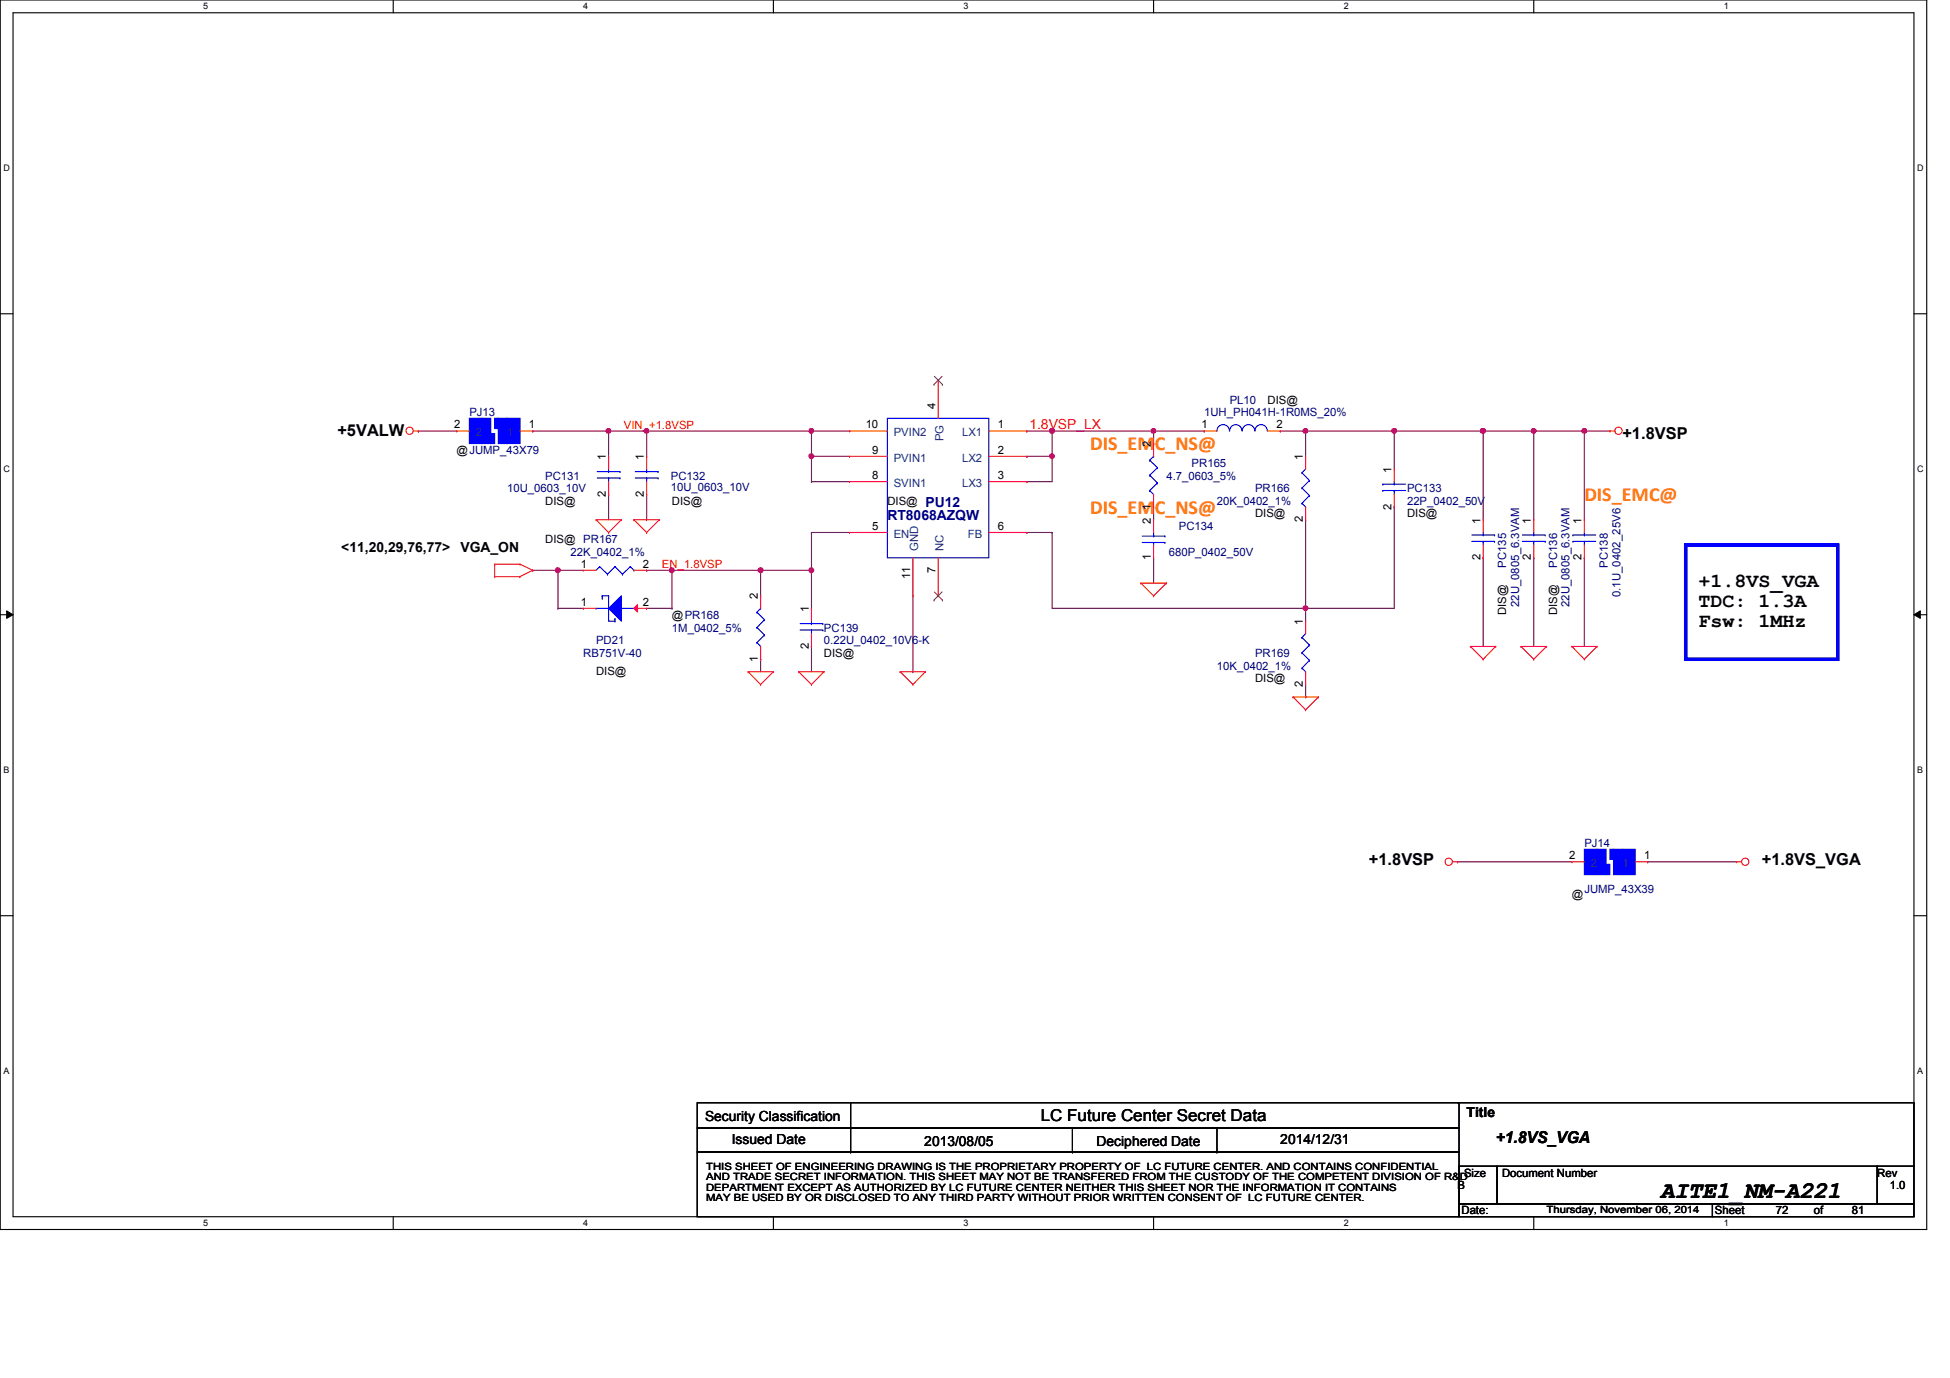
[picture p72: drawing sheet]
<svg xmlns="http://www.w3.org/2000/svg" width="297mm" height="210mm" viewBox="0 0 297 210" stroke-linecap="round" stroke-linejoin="round" font-family="sans-serif">
<defs><g id="words">
<text font-size="3.6" x="252.9" y="182.5">AITE1_NM-A221</text>
<g font-size="3" fill="#ff8000">
<text x="166.1" y="68.6">DIS_EMC_NS@</text>
<text x="241.3" y="76.3">DIS_EMC@</text>
<text x="166.1" y="78.2">DIS_EMC_NS@</text>
</g>
<g font-size="3">
<text x="258.7" y="89.4">+1.8VS_VGA</text>
<text x="258.7" y="92.5">TDC: 1.3A</text>
<text x="258.7" y="95.5">Fsw: 1MHz</text>
</g>
<g font-size="2.5">
<text x="51.4" y="66.4">+5VALW</text>
<text x="247.1" y="66.8">+1.8VSP</text>
<text x="208.5" y="131.7">+1.8VSP</text>
<text x="268.4" y="131.7">+1.8VS_VGA</text>
<text x="158.5" y="170.8">LC Future Center Secret Data</text>
<text x="227.8" y="174.1">+1.8VS_VGA</text>
</g>
<text font-size="2.1" fill="#f00" x="156.8" y="65.3">1.8VSP_LX</text>
<g font-size="2.1" fill="#000080">
<text x="141" y="77.3">PU12</text>
<text x="135.2" y="79.2">RT8068AZQW</text>
</g>
<g font-size="2.1">
<text x="52" y="84">&lt;11,20,29,76,77&gt;</text>
<text x="70.1" y="84">VGA_ON</text>
<text x="107.4" y="170.7">Security Classification</text>
<text x="223.4" y="170.1">Title</text>
<text x="111.5" y="174.3">Issued Date</text>
<text x="140.8" y="174.5">2013/08/05</text>
<text x="167" y="174.5">Deciphered Date</text>
<text x="195" y="174.3">2014/12/31</text>
</g>
<g font-size="1.7">
<text x="69.2" y="65.2">2</text>
<text x="80.6" y="65.2">1</text>
<text x="131.9" y="65.2">10</text>
<text x="142.5" y="62.4" transform="rotate(-90 142.5 62.4)">4</text>
<text x="152" y="65.2">1</text>
<text x="183" y="65.2">1</text>
<text x="193.1" y="61.5">DIS@</text>
<text x="194.4" y="65.2">2</text>
<text x="69.6" y="69.2">@JUMP_43X79</text>
<text x="92.3" y="70.1" transform="rotate(-90 92.3 70.1)">1</text>
<text x="98.1" y="70.1" transform="rotate(-90 98.1 70.1)">1</text>
<text x="132.8" y="69.1">9</text>
<text x="152" y="69.1">2</text>
<text x="175.3" y="68.2" transform="rotate(-90 175.3 68.2)">2</text>
<text x="198.5" y="70.1" transform="rotate(-90 198.5 70.1)">1</text>
<text x="83.1" y="76.9">DIS@</text>
<text x="92.3" y="75.7" transform="rotate(-90 92.3 75.7)">2</text>
<text x="98.1" y="75.7" transform="rotate(-90 98.1 75.7)">2</text>
<text x="102.4" y="76.9">DIS@</text>
<text x="132.8" y="72.9">8</text>
<text x="135.2" y="76.9">DIS@</text>
<text x="152" y="72.9">3</text>
<text x="175.3" y="77.6" transform="rotate(-90 175.3 77.6)">1</text>
<text x="212" y="77.6" transform="rotate(-90 212 77.6)">2</text>
<text x="212" y="72" transform="rotate(-90 212 72)">1</text>
<text x="83.1" y="82.7">DIS@ PR167</text>
<text x="132.8" y="80.7">5</text>
<text x="152" y="80.7">6</text>
<text x="175.3" y="79.8" transform="rotate(-90 175.3 79.8)">2</text>
<text x="191.2" y="78.8">DIS@</text>
<text x="198.5" y="79.5" transform="rotate(-90 198.5 79.5)">2</text>
<text x="214.3" y="78.8">DIS@</text>
<text x="225.5" y="79.8" transform="rotate(-90 225.5 79.8)">1</text>
<text x="233.2" y="79.8" transform="rotate(-90 233.2 79.8)">1</text>
<text x="240.9" y="79.8" transform="rotate(-90 240.9 79.8)">1</text>
<text x="88.5" y="86.4">1</text>
<text x="97.9" y="86.4">2</text>
<text x="138.6" y="88.3" transform="rotate(-90 138.6 88.3)">11</text>
<text x="142.5" y="87.3" transform="rotate(-90 142.5 87.3)">7</text>
<text x="175.3" y="85.3" transform="rotate(-90 175.3 85.3)">1</text>
<text x="225.5" y="85.3" transform="rotate(-90 225.5 85.3)">2</text>
<text x="233.2" y="85.3" transform="rotate(-90 233.2 85.3)">2</text>
<text x="240.9" y="85.3" transform="rotate(-90 240.9 85.3)">2</text>
<text x="88.5" y="92.2">1</text>
<text x="97.9" y="92.2">2</text>
<text x="102.4" y="94.3">@PR168</text>
<text x="115.4" y="91.3" transform="rotate(-90 115.4 91.3)">2</text>
<text x="123.2" y="93.3" transform="rotate(-90 123.2 93.3)">1</text>
<text x="198.5" y="95.2" transform="rotate(-90 198.5 95.2)">1</text>
<text x="229.4" y="93.6" transform="rotate(-90 229.4 93.6)">DIS@</text>
<text x="237.2" y="93.6" transform="rotate(-90 237.2 93.6)">DIS@</text>
<text x="115.4" y="100.8" transform="rotate(-90 115.4 100.8)">1</text>
<text x="123.2" y="98.8" transform="rotate(-90 123.2 98.8)">2</text>
<text x="125.5" y="100.1">DIS@</text>
<text x="90.8" y="102.8">DIS@</text>
<text x="191.2" y="103.9">DIS@</text>
<text x="198.5" y="104.6" transform="rotate(-90 198.5 104.6)">2</text>
<text x="239" y="130.9">2</text>
<text x="250.4" y="130.9">1</text>
<text x="239.4" y="136.7">@</text>
<text x="223" y="179.2">Size</text>
<text x="228.8" y="179.2">Document Number</text>
<text x="286" y="179.2">Rev</text>
<text x="222" y="181.1">B</text>
<text x="222.6" y="185">Date:</text>
<text x="261.2" y="185">Sheet</text>
<text x="270.5" y="185">72</text>
<text x="276.3" y="185">of</text>
<text x="282.1" y="185">81</text>
<text x="287.9" y="181.1">1.0</text>
</g>
<g font-size="1.7" fill="#000080">
<text x="71.5" y="63.4">PJ13</text>
<text x="183.4" y="63.4">1UH_PH041H-1R0MS_20%</text>
<text x="187.3" y="61.5">PL10</text>
<text x="181.5" y="71.1">PR165</text>
<text x="77.3" y="75">10U_0603_10V</text>
<text x="83.1" y="73.1">PC131</text>
<text x="102.2" y="73.1">PC132</text>
<text x="102.2" y="74.8">10U_0603_10V</text>
<text x="177.7" y="73.1">4.7_0603_5%</text>
<text x="185.4" y="76.9">20K_0402_1%</text>
<text x="191.2" y="75">PR166</text>
<text x="214.3" y="75">PC133</text>
<text x="214.3" y="76.9">22P_0402_50V</text>
<text x="179.6" y="80.8">PC134</text>
<text x="86.9" y="84.6">22K_0402_1%</text>
<text x="178.1" y="84.6">680P_0402_50V</text>
<text x="229.4" y="86.5" transform="rotate(-90 229.4 86.5)">PC135</text>
<text x="237.2" y="86.5" transform="rotate(-90 237.2 86.5)">PC136</text>
<text x="244.9" y="86.5" transform="rotate(-90 244.9 86.5)">PC138</text>
<text x="231.4" y="92.5" transform="rotate(-90 231.4 92.5)">22U_0805_6.3VAM</text>
<text x="239.1" y="92.5" transform="rotate(-90 239.1 92.5)">22U_0805_6.3VAM</text>
<text x="246.8" y="90.9" transform="rotate(-90 246.8 90.9)">0.1U_0402_25V6</text>
<text x="88.9" y="100.1">RB751V-40</text>
<text x="90.8" y="98.1">PD21</text>
<text x="102.4" y="96.2">1M_0402_5%</text>
<text x="125.5" y="96.2">PC139</text>
<text x="125.5" y="98.1">0.22U_0402_10V6-K</text>
<text x="191.2" y="100.1">PR169</text>
<text x="185.4" y="102">10K_0402_1%</text>
<text x="241.3" y="129">PJ14</text>
<text x="241.3" y="136">JUMP_43X39</text>
</g>
<g font-size="1.7" fill="#f00">
<text x="95" y="65.3">VIN_+1.8VSP</text>
<text x="100.8" y="86.5">EN_1.8VSP</text>
</g>
<g font-size="1.7" fill="#004080">
<text x="72.5" y="66.5">2</text>
<text x="77.3" y="66.5">1</text>
<text x="136.1" y="70.3">PVIN1</text>
<text x="136.1" y="66.5">PVIN2</text>
<text x="143.7" y="67.2" transform="rotate(-90 143.7 67.2)">PG</text>
<text x="146.6" y="70.3">LX2</text>
<text x="146.6" y="66.5">LX1</text>
<text x="136.1" y="74.2">SVIN1</text>
<text x="146.6" y="74.2">LX3</text>
<text x="136.1" y="81.9">EN</text>
<text x="139.9" y="84" transform="rotate(-90 139.9 84)">GND</text>
<text x="143.7" y="84" transform="rotate(-90 143.7 84)">NC</text>
<text x="147.4" y="81.9">FB</text>
<text x="242.3" y="132.1">2</text>
<text x="247.1" y="132.1">1</text>
</g>
<g font-size="1.5">
<text x="107.6" y="178.2">THIS SHEET OF ENGINEERING DRAWING IS THE PROPRIETARY PROPERTY OF LC FUTURE CENTER. AND CONTAINS CONFIDENTIAL</text>
<text x="107.6" y="179.8">AND TRADE SECRET INFORMATION. THIS SHEET MAY NOT BE TRANSFERED FROM THE CUSTODY OF THE COMPETENT DIVISION OF R&amp;D</text>
<text x="107.6" y="181.4">DEPARTMENT EXCEPT AS AUTHORIZED BY LC FUTURE CENTER NEITHER THIS SHEET NOR THE INFORMATION IT CONTAINS</text>
<text x="107.6" y="182.9">MAY BE USED BY OR DISCLOSED TO ANY THIRD PARTY WITHOUT PRIOR WRITTEN CONSENT OF LC FUTURE CENTER.</text>
<text x="235.6" y="184.8">Thursday, November 06, 2014</text>
</g>
<g font-size="1.4">
<text x="30.9" y="1.4">5</text>
<text x="88.9" y="1.4">4</text>
<text x="146.8" y="1.4">3</text>
<text x="204.7" y="1.4">2</text>
<text x="262.6" y="1.4">1</text>
<text x=".5" y="26.1">D</text>
<text x="292.1" y="26.1">D</text>
<text x=".5" y="71.9">C</text>
<text x="292.1" y="71.9">C</text>
<text x=".5" y="117.8">B</text>
<text x="292.1" y="117.8">B</text>
<text x=".5" y="163.6">A</text>
<text x="292.1" y="163.6">A</text>
<text x="30.9" y="186.8">5</text>
<text x="88.9" y="186.8">4</text>
<text x="146.8" y="186.8">3</text>
<text x="204.7" y="186.8">2</text>
<text x="262.6" y="186.8">1</text>
</g>
</g></defs>
<path d="M0 0h293.5v187.3h-293.5zM2 1.9h289.5v183.4h-289.5z" fill="none" stroke="#000" stroke-width=".17"/>
<g fill="#fff">
<path d="M30.9 .2h.8v1.5h-.8z"/>
<path d="M30.9 185.5h.8v1.6h-.8z"/>
</g>
<path d="M59.9 0v1.9M59.9 185.3v2" fill="none" stroke="#000" stroke-width=".17"/>
<g fill="#fff">
<path d="M88.9 .2h.7v1.5h-.7z"/>
<path d="M88.9 185.5h.7v1.6h-.7z"/>
</g>
<path d="M117.8 0v1.9M117.8 185.3v2" fill="none" stroke="#000" stroke-width=".17"/>
<g fill="#fff">
<path d="M146.8 .2h.7v1.5h-.7z"/>
<path d="M146.8 185.5h.7v1.6h-.7z"/>
</g>
<path d="M175.7 0v1.9M175.7 185.3v2" fill="none" stroke="#000" stroke-width=".17"/>
<g fill="#fff">
<path d="M204.7 .2h.7v1.5h-.7z"/>
<path d="M204.7 185.5h.7v1.6h-.7z"/>
</g>
<path d="M233.6 0v1.9M233.6 185.3v2" fill="none" stroke="#000" stroke-width=".17"/>
<g fill="#fff">
<path d="M262.6 .2h.8v1.5h-.8z"/>
<path d="M262.6 185.5h.8v1.6h-.8z"/>
<path d="M.5 24.8h1v1.6h-1z"/>
<path d="M292.1 24.8h.9v1.6h-.9z"/>
<path d="M.5 70.7h1v1.5h-1z"/>
<path d="M292.1 70.7h.9v1.5h-.9z"/>
</g>
<path d="M0 47.8h2M291.5 47.8h2" fill="none" stroke="#000" stroke-width=".17"/>
<g fill="#fff">
<path d="M.5 116.5h.9v1.6h-.9z"/>
<path d="M292.1 116.5h.8v1.6h-.8z"/>
</g>
<path d="M0 93.6h2M291.5 93.6h2" fill="none" stroke="#000" stroke-width=".17"/>
<path d="M1 93l1 .6-1 .6zM291.5 93.6l1-.6v1.2z" fill="#000"/>
<path d="M1 93l1 .6-1 .6zM291.5 93.6l1-.6v1.2z" fill="none" stroke="#000" stroke-width=".15"/>
<g fill="#fff">
<path d="M.5 162.4h.9v1.5h-.9z"/>
<path d="M292.1 162.4h.8v1.5h-.8z"/>
</g>
<path d="M0 139.5h2M291.5 139.5h2" fill="none" stroke="#000" stroke-width=".17"/>
<path d="M256.8 83h23.1v17.4h-23.1z" fill="none" stroke="#00f" stroke-width=".55"/>
<path d="M156.4 73.4h.1M160.3 69.5h.1M160.3 69.5v3.9h-3.9" fill="none" stroke="#800040" stroke-width=".17"/>
<circle cx="160.2" cy="69.5" r=".37" fill="#f0f"/>
<circle cx="160.2" cy="69.5" r=".37" fill="none" stroke="#f0f" stroke-width=".17"/>
<path d="M198.9 79.2h.1M198.9 79.2v13.5M139.1 90.8v11.5M139.1 102.3h.1M198.9 106.2h.1M198.9 104.3v1.9" fill="none" stroke="#800040" stroke-width=".17"/>
<circle cx="198.8" cy="92.6" r=".37" fill="#f0f"/>
<circle cx="198.8" cy="92.6" r=".37" fill="none" stroke="#f0f" stroke-width=".17"/>
<path d="M92.7 65.7h.1M92.7 65.7v3.8M156.4 81.1h.1M156.4 81.1h3.9" fill="none" stroke="#800040" stroke-width=".17"/>
<circle cx="92.7" cy="65.6" r=".37" fill="#f0f"/>
<circle cx="92.7" cy="65.6" r=".37" fill="none" stroke="#f0f" stroke-width=".17"/>
<path d="M98.5 65.7h.1M98.5 65.7h25.1M123.6 73.4h.1M123.6 73.4h5.8M160.3 81.1h.1M160.3 81.1v11.6" fill="none" stroke="#800040" stroke-width=".17"/>
<circle cx="98.5" cy="65.6" r=".37" fill="#f0f"/>
<circle cx="98.5" cy="65.6" r=".37" fill="none" stroke="#f0f" stroke-width=".17"/>
<path d="M198.9 65.7h.1M198.9 65.7h13.5" fill="none" stroke="#800040" stroke-width=".17"/>
<circle cx="198.8" cy="65.6" r=".37" fill="#f0f"/>
<circle cx="198.8" cy="65.6" r=".37" fill="none" stroke="#f0f" stroke-width=".17"/>
<path d="M123.6 65.7h.1M123.6 65.7v3.8M195 65.7h.1M195 65.7h3.9M212.4 65.7h.1M212.4 65.7v5.8M212.4 65.7h13.5M198.9 92.7h.1M198.9 92.7h13.5" fill="none" stroke="#800040" stroke-width=".17"/>
<circle cx="225.9" cy="65.6" r=".37" fill="#f0f"/>
<circle cx="225.9" cy="65.6" r=".37" fill="none" stroke="#f0f" stroke-width=".17"/>
<circle cx="212.4" cy="65.6" r=".37" fill="#f0f"/>
<circle cx="212.4" cy="65.6" r=".37" fill="none" stroke="#f0f" stroke-width=".17"/>
<path d="M123.6 69.5h.1M123.6 69.5v3.9M156.4 69.5h.1M156.4 65.7h.1M156.4 69.5h3.9M156.4 65.7h3.9M212.4 77.2h.1M212.4 77.2v15.5" fill="none" stroke="#800040" stroke-width=".17"/>
<circle cx="123.6" cy="69.5" r=".37" fill="#f0f"/>
<circle cx="123.6" cy="69.5" r=".37" fill="none" stroke="#f0f" stroke-width=".17"/>
<path d="M123.6 69.5h.1M123.6 69.5h5.8M160.3 65.7h.1M160.3 65.7v3.8M198.9 65.7h.1M198.9 65.7v3.8" fill="none" stroke="#800040" stroke-width=".17"/>
<circle cx="160.2" cy="65.6" r=".37" fill="#f0f"/>
<circle cx="160.2" cy="65.6" r=".37" fill="none" stroke="#f0f" stroke-width=".17"/>
<path d="M225.9 65.7h.1M225.9 65.7v13.5M225.9 85h.1M225.9 85v13.5M233.6 85h.1M233.6 85v13.5" fill="none" stroke="#800040" stroke-width=".17"/>
<circle cx="225.9" cy="65.6" r=".37" fill="#f0f"/>
<circle cx="225.9" cy="65.6" r=".37" fill="none" stroke="#f0f" stroke-width=".17"/>
<path d="M115.9 86.9h.1M123.6 81.1h.1M123.6 81.1v5.8h-7.7" fill="none" stroke="#800040" stroke-width=".17"/>
<circle cx="123.6" cy="86.9" r=".38" fill="#f0f"/>
<circle cx="123.6" cy="86.9" r=".38" fill="none" stroke="#f0f" stroke-width=".17"/>
<path d="M225.9 65.7h.1M225.9 65.7h7.7" fill="none" stroke="#800040" stroke-width=".17"/>
<circle cx="233.6" cy="65.6" r=".37" fill="#f0f"/>
<circle cx="233.6" cy="65.6" r=".37" fill="none" stroke="#f0f" stroke-width=".17"/>
<path d="M233.6 65.7h.1M233.6 65.7v13.5M85 86.9h.1M85 86.9h3.9M123.6 98.5h.1M123.6 81.1h.1M123.6 86.9h.1M123.6 86.9v5.8M123.6 98.5v3.8M123.6 81.1h5.8" fill="none" stroke="#800040" stroke-width=".17"/>
<circle cx="85" cy="86.9" r=".38" fill="#f0f"/>
<circle cx="85" cy="86.9" r=".38" fill="none" stroke="#f0f" stroke-width=".17"/>
<path d="M123.6 65.7h.1M123.6 65.7h5.8M198.9 92.7h.1M198.9 92.7v1.9" fill="none" stroke="#800040" stroke-width=".17"/>
<circle cx="123.6" cy="65.6" r=".37" fill="#f0f"/>
<circle cx="123.6" cy="65.6" r=".37" fill="none" stroke="#f0f" stroke-width=".17"/>
<path d="M115.9 86.9h.1M115.9 86.9v3.9M115.9 100.4h.1M115.9 100.4v1.9" fill="none" stroke="#800040" stroke-width=".17"/>
<circle cx="115.9" cy="86.9" r=".38" fill="#f0f"/>
<circle cx="115.9" cy="86.9" r=".38" fill="none" stroke="#f0f" stroke-width=".17"/>
<path d="M102.4 86.9h.1M102.4 86.9h13.5" fill="none" stroke="#800040" stroke-width=".17"/>
<circle cx="102.3" cy="86.9" r=".38" fill="#f0f"/>
<circle cx="102.3" cy="86.9" r=".38" fill="none" stroke="#f0f" stroke-width=".17"/>
<g fill="none" stroke="#800040" stroke-width=".17">
<path d="M92.7 75.3h.1M92.7 75.3v3.9M175.7 77.2h.1M175.7 77.2v2M241.3 65.7h.1M241.3 65.7h3.9M241.3 65.7v13.5M160.3 92.7h38.6M175.7 85h.1M175.7 85v3.8M198.9 92.7h.1M241.3 85h.1"/>
<path d="M241.3 85v13.5"/>
</g>
<circle cx="241.3" cy="65.6" r=".37" fill="#f0f"/>
<circle cx="241.3" cy="65.6" r=".37" fill="none" stroke="#f0f" stroke-width=".17"/>
<path d="M160.3 65.7h.1M160.3 65.7h15.4M233.6 65.7h.1M233.6 65.7h7.7" fill="none" stroke="#800040" stroke-width=".17"/>
<circle cx="160.2" cy="65.6" r=".37" fill="#f0f"/>
<circle cx="160.2" cy="65.6" r=".37" fill="none" stroke="#f0f" stroke-width=".17"/>
<path d="M63.8 65.7h.1M63.8 65.7h5.8M175.7 65.7h7.7M183.4 65.7h.1M222 131.3h.1M222 131.3h17.4M251 131.3h.1M251 131.3h13.5" fill="none" stroke="#800040" stroke-width=".17"/>
<circle cx="175.7" cy="65.6" r=".37" fill="#f0f"/>
<circle cx="175.7" cy="65.6" r=".37" fill="none" stroke="#f0f" stroke-width=".17"/>
<g fill="none" stroke="#800040" stroke-width=".17">
<path d="M81.1 65.7h.1M81.1 65.7h17.4M92.7 65.7h.1M98.5 65.7h.1M98.5 79.2h.1M98.5 65.7v3.8M98.5 75.3v3.9M175.7 67.6h.1M175.7 65.7v1.9M81.1 86.9h.1M81.1 86.9h3.9M85 92.7h.1"/>
<path d="M85 86.9h.1M85 92.7h3.9M85 86.9v5.8M98.5 86.9h.1M98.5 92.7h3.9M98.5 86.9h3.9M102.4 92.7h.1M102.4 86.9h.1M102.4 86.9v5.8"/>
</g>
<g fill="none" stroke="#f00" stroke-width=".17">
<path d="M63 65.7h.8M63.8 65.7h.1M90.8 79.2h.1M90.8 79.2h3.9M90.8 79.2l1.9 1.9M94.7 79.2h.1M94.7 79.2l-2 1.9M96.6 79.2h.1M96.6 79.2h3.9M96.6 79.2l1.9 1.9M100.5 79.2h.1M100.5 79.2l-2 1.9"/>
<path d="M245.2 65.7h.1M245.2 65.7h.8M75.3 85.9h.1M75.3 87.8h.1M75.3 85.9h3.9M75.3 85.9v1.9M75.3 87.8h3.9M79.2 85.9h.1M79.2 87.8h.1M79.2 85.9l1.9 1M81.1 86.9h.1M81.1 86.9l-1.9 .9"/>
<path d="M92.7 81.1h.1M98.5 81.1h.1M115.9 90.8h.1M115.9 90.8v1.9M115.9 98.5v1.9M123.6 92.7h.1M123.6 98.5h.1M123.6 92.7v1.9M123.6 96.5v2M173.8 88.8h.1M173.8 88.8h3.9M173.8 88.8l1.9 2"/>
<path d="M175.7 90.8h.1M177.7 88.8h.1M177.7 88.8l-2 2M224 98.5h.1M224 98.5h3.8M224 98.5l1.9 1.9M227.8 98.5h.1M227.8 98.5l-1.9 1.9M231.7 98.5h.1M231.7 98.5h3.9M231.7 98.5l1.9 1.9M235.6 98.5h.1"/>
<path d="M235.6 98.5l-2 1.9M239.4 98.5h.1M239.4 98.5h3.9M239.4 98.5l1.9 1.9M243.3 98.5h.1M243.3 98.5l-2 1.9M114 102.3h.1M114 102.3h3.8M114 102.3l1.9 2M115.9 104.3h.1M115.9 100.4h.1M117.8 102.3h.1"/>
<path d="M117.8 102.3l-1.9 2M121.7 102.3h.1M121.7 102.3h3.8M121.7 102.3l1.9 2M123.6 104.3h.1M125.5 102.3h.1M125.5 102.3l-1.9 2M137.1 102.3h.1M137.1 102.3h3.9M137.1 102.3l2 2M139.1 104.3h.1M141 102.3h.1"/>
<path d="M141 102.3l-1.9 2M197 106.2h.1M197 106.2h3.8M197 106.2l1.9 1.9M198.9 108.1h.1M200.8 106.2h.1M200.8 106.2l-1.9 1.9M225.9 100.4h.1M233.6 100.4h.1M241.3 100.4h.1M221.3 131.3h.7M222 131.3h.1"/>
<path d="M264.5 131.3h.1M264.5 131.3h.8"/>
<circle cx="62.4" cy="65.6" r=".56"/>
<circle cx="246.5" cy="65.6" r=".56"/>
<circle cx="220.7" cy="131.3" r=".56"/>
<circle cx="265.8" cy="131.3" r=".56"/>
</g>
<g fill="none" stroke="#000" stroke-width=".17">
<path d="M106.2 168h116v3.8h-116zM106.2 171.8h116v3.7h-116zM106.2 175.5h116v9.8h-116zM129.6 171.8h.1M129.6 175.5h.1M129.6 168v7.5M163.4 175.5h.1M163.4 171.8v3.7M185.4 175.5h.1M185.4 171.8v3.7M222 168h69.5M222.2 177.6h5.8v5.8h-5.8z"/>
<path d="M228 177.6h58v5.8h-58zM286 177.6h5.5v5.8h-5.5zM291.5 168h.1M291.5 168v9.6M222.2 183.4h38.7v1.9h-38.7zM260.9 183.4h30.6v1.9h-30.6z"/>
</g>
<g fill="none" stroke="#00f" stroke-width=".17">
<path d="M115.3 97.9h.1M115.3 95.6h.1M115.3 93.3h.1M115.3 97.9l.6 .6M115.3 95.6l1.2 1.1M115.3 93.3l1.2 1.1M115.9 92.7h.1M115.9 92.7l-.6 .6M116.5 96.7h.1M116.5 94.4h.1M116.5 96.7l-1.2 1.2M116.5 94.4l-1.2 1.2"/>
<path d="M121.9 96h3.4M121.9 95h3.4M123.6 95h.1M123.6 96h.1M123.6 94.6v.4M123.6 96v.5M125.3 96h.1M125.3 95h.1"/>
</g>
<path d="M92.7 92.7l2-1.9v3.8z" fill="#00f"/>
<g fill="none" stroke="#00f" stroke-width=".17">
<path d="M90.8 92.7h.1M90.8 92.7h1.9M91.7 90.8h.1M91.7 91.1h.1M91.7 90.8h1M91.7 90.8v.3M92.7 92.7l2-1.9v3.8zM92.7 90.8h.1M92.7 90.8v3.8h1M93.7 94.6h.1M93.7 94.2h.1M93.7 94.2v.4"/>
<path d="M94.7 92.7h.1M94.7 92.7h1.9"/>
</g>
<path d="M88.9 92.7h.1M88.9 92.7h1.9" fill="none" stroke="#f00" stroke-width=".17"/>
<path d="M96.6 92.7l.5-.6v1.1z" fill="#f00"/>
<g fill="none" stroke="#f00" stroke-width=".17">
<path d="M142.9 57.9h.1M142.9 57.9v5.8M98.5 69.5h.1M98.5 75.3h.1M98.5 69.5v2M98.5 73.4v1.9M129.4 69.5h.1M129.4 73.4h.1M129.4 65.7h.1M129.4 73.4h5.8M129.4 69.5h5.8M129.4 65.7h5.8"/>
<path d="M150.6 73.4h5.8M150.6 69.5h5.8M150.6 65.7h5.8M156.4 73.4h.1M156.4 69.5h.1M156.4 65.7h.1M175.7 79.2h.1M175.7 77.2h.1M175.7 67.6h.1M175.7 67.6v1.9M175.7 75.3v1.9M175.7 79.2v1.9"/>
<path d="M198.9 69.5h.1M198.9 79.2h.1M198.9 69.5v2M198.9 77.2v2M233.6 79.2h.1M233.6 79.2v1.9M241.3 79.2h.1M241.3 79.2v1.9M88.9 86.9h.1M88.9 86.9h1.9M96.6 92.7l.5-.6v1.1zM96.6 92.7h1.9"/>
<path d="M96.6 86.9h1.9M98.5 92.7h.1M98.5 86.9h.1M129.4 81.1h.1M129.4 81.1h5.8M139.1 90.8h.1M139.1 85v5.8M142.9 90.8h.1M142.9 85v5.8M150.6 81.1h5.8M156.4 81.1h.1M175.7 85h.1"/>
<path d="M175.7 83v2M233.6 85h.1M233.6 83v2M241.3 85h.1M241.3 83v2"/>
</g>
<g fill="none" stroke="#00f" stroke-width=".17">
<path d="M96.8 72.8h3.4M96.8 71.8h3.4M98.5 71.8h.1M98.5 72.8h.1M98.5 71.5v.3M98.5 72.8v.6M100.2 72.8h.1M100.2 71.8h.1M135.2 63.7h15.4v21.3h-15.4zM175.1 74.7h.1M175.1 72.4h.1M175.1 70.1h.1"/>
<path d="M175.1 74.7l.6 .6M175.1 72.4l1.2 1.2M175.1 70.1l1.2 1.1M175.7 69.5h.1M175.7 69.5l-.6 .6M176.3 73.6h.1M176.3 71.2h.1M176.3 73.6l-1.2 1.1M176.3 71.2l-1.2 1.2M198.3 72h.1M198.3 74.3h.1M198.3 76.7h.1"/>
<path d="M198.3 72l1.2 1.2M198.3 74.3l1.2 1.2M198.3 76.7l.6 .5M198.9 77.2h.1M198.9 71.5l-.6 .5M199.5 73.2h.1M199.5 75.5h.1M199.5 73.2l-1.2 1.1M199.5 75.5l-1.2 1.2M91.4 86.3h.1M91.4 86.3l-.6 .6M91.4 86.3l1.1 1.2"/>
<path d="M92.5 87.5h.1M93.7 86.3h.1M93.7 86.3l-1.2 1.2M93.7 86.3l1.1 1.2M94.8 87.5h.1M96 86.3h.1M96 86.3l-1.2 1.2M96 86.3l.6 .6M96.6 86.9h.1M174 81.7h3.5M174 82.6h3.5M175.7 82.6h.1"/>
<path d="M175.7 81.7h.1M175.7 81.1v.6M175.7 82.6v.4M177.5 81.7h.1M177.5 82.6h.1M231.9 82.5h3.5M231.9 81.5h3.5M233.6 81.5h.1M233.6 82.5h.1M233.6 81.1v.4M233.6 82.5v.5M235.4 82.5h.1"/>
<path d="M235.4 81.5h.1M239.6 82.5h.1M239.6 81.5h.1M239.6 82.5h3.5M239.6 81.5h3.5M241.3 81.5h.1M241.3 82.5h.1M241.3 81.1v.4M241.3 82.5v.5"/>
</g>
<path d="M142.3 58.5h.1M142.3 57.3l1.2 1.2M143.5 57.3l-1.2 1.2M143.5 58.5h.1M142.3 91.4h.1M142.3 90.2l1.2 1.2M143.5 90.2l-1.2 1.2M143.5 91.4h.1" fill="none" stroke="#804000" stroke-width=".15"/>
<path d="M247.1 129.4h2v3.8h-2z" fill-rule="evenodd" fill="#00f"/>
<path d="M247.1 129.4h2v3.8h-2z" fill="none" stroke="#00f" stroke-width=".17"/>
<path d="M245.8 129.4h1.3v3.8h-1.3z" fill-rule="evenodd" fill="#00f"/>
<path d="M245.8 129.4h1.3v3.8h-1.3z" fill="none" stroke="#00f" stroke-width=".17"/>
<path d="M245.2 129.4h.6v1.5h-.6z" fill-rule="evenodd" fill="#00f"/>
<path d="M245.2 129.4h.6v1.5h-.6z" fill="none" stroke="#00f" stroke-width=".17"/>
<path d="M244.6 131.7h.6v1.5h-.6z" fill-rule="evenodd" fill="#00f"/>
<path d="M244.6 131.7h.6v1.5h-.6z" fill="none" stroke="#00f" stroke-width=".17"/>
<path d="M243.3 129.4h1.3v3.8h-1.3z" fill-rule="evenodd" fill="#00f"/>
<path d="M243.3 129.4h1.3v3.8h-1.3z" fill="none" stroke="#00f" stroke-width=".17"/>
<path d="M241.3 129.4h2v3.8h-2z" fill-rule="evenodd" fill="#00f"/>
<g fill="none" stroke="#00f" stroke-width=".17">
<path d="M91 72.8h3.4M91 71.8h3.4M92.7 71.8h.1M92.7 72.8h.1M92.7 71.5v.3M92.7 72.8v.6M94.4 72.8h.1M94.4 71.8h.1M210.6 74.7h.1M210.6 73.7h.1M210.6 74.7h3.5M210.6 73.7h3.5"/>
<path d="M212.4 73.7h.1M212.4 74.7h.1M212.4 73.4v.3M212.4 74.7v.6M198.3 97.1h.1M198.3 99.4h.1M198.3 97.1l1.2 1.2M198.3 99.4l1.2 1.2M198.9 96.5l-.6 .6M199.5 98.3h.1M199.5 98.3l-1.2 1.1M224.2 82.5h3.5"/>
<path d="M224.2 81.5h3.5M225.9 81.5h.1M225.9 82.5h.1M225.9 81.1v.4M225.9 82.5v.5M227.7 82.5h.1M227.7 81.5h.1M198.3 101.8h.1M198.3 101.8l.6 .5M198.9 102.3h.1M199.5 100.6h.1M199.5 100.6l-1.2 1.2"/>
<path d="M241.3 129.4h2v3.8h-2z"/>
</g>
<g fill="none" stroke="#f00" stroke-width=".17">
<path d="M92.7 69.5h.1M92.7 75.3h.1M92.7 69.5v2M92.7 73.4v1.9M212.4 71.5h.1M212.4 77.2h.1M212.4 71.5v1.9M212.4 75.3v1.9M225.9 79.2h.1M225.9 79.2v1.9M198.9 94.6h.1M198.9 94.6v1.9"/>
<path d="M225.9 85h.1M225.9 83v2M198.9 104.3h.1M198.9 102.3v2M239.4 131.3h.1M239.4 131.3h1.9M249.1 131.3h1.9M251 131.3h.1"/>
</g>
<path d="M77.3 63.7h1.9v3.9h-1.9z" fill-rule="evenodd" fill="#00f"/>
<path d="M77.3 63.7h1.9v3.9h-1.9z" fill="none" stroke="#00f" stroke-width=".17"/>
<path d="M75.9 63.7h1.4v3.9h-1.4z" fill-rule="evenodd" fill="#00f"/>
<path d="M75.9 63.7h1.4v3.9h-1.4z" fill="none" stroke="#00f" stroke-width=".17"/>
<path d="M75.3 63.7h.6v1.6h-.6z" fill-rule="evenodd" fill="#00f"/>
<path d="M75.3 63.7h.6v1.6h-.6z" fill="none" stroke="#00f" stroke-width=".17"/>
<path d="M74.8 66h.5v1.6h-.5z" fill-rule="evenodd" fill="#00f"/>
<path d="M74.8 66h.5v1.6h-.5z" fill="none" stroke="#00f" stroke-width=".17"/>
<path d="M73.4 63.7h1.4v3.9h-1.4z" fill-rule="evenodd" fill="#00f"/>
<path d="M73.4 63.7h1.4v3.9h-1.4z" fill="none" stroke="#00f" stroke-width=".17"/>
<path d="M71.5 63.7h1.9v3.9h-1.9z" fill-rule="evenodd" fill="#00f"/>
<path d="M71.5 63.7h1.9v3.9h-1.9zM185.4 65.7a.95 .95 0 0 1 .9-1 .95 .95 0 0 1 1 1M187.3 65.7a.93 .93 0 0 1 1-1 .93 .93 0 0 1 .9 1M189.2 65.7a.95 .95 0 0 1 1-1 .95 .95 0 0 1 .9 1M191.2 65.7a.93 .93 0 0 1 .9-1 .93 .93 0 0 1 .9 1" fill="none" stroke="#00f" stroke-width=".17"/>
<path d="M69.6 65.7h.1M69.6 65.7h1.9M79.2 65.7h1.9M81.1 65.7h.1M183.4 65.7h.1M183.4 65.7h2M193.1 65.7h1.9M195 65.7h.1" fill="none" stroke="#f00" stroke-width=".17"/>
<circle cx="160.2" cy="69.5" r=".37" fill="#f0f"/>
<circle cx="160.2" cy="69.5" r=".37" fill="none" stroke="#f0f" stroke-width=".17"/>
<circle cx="198.8" cy="92.6" r=".37" fill="#f0f"/>
<circle cx="198.8" cy="92.6" r=".37" fill="none" stroke="#f0f" stroke-width=".17"/>
<circle cx="92.7" cy="65.6" r=".37" fill="#f0f"/>
<circle cx="92.7" cy="65.6" r=".37" fill="none" stroke="#f0f" stroke-width=".17"/>
<circle cx="98.5" cy="65.6" r=".37" fill="#f0f"/>
<circle cx="98.5" cy="65.6" r=".37" fill="none" stroke="#f0f" stroke-width=".17"/>
<circle cx="198.8" cy="65.6" r=".37" fill="#f0f"/>
<circle cx="198.8" cy="65.6" r=".37" fill="none" stroke="#f0f" stroke-width=".17"/>
<circle cx="225.9" cy="65.6" r=".37" fill="#f0f"/>
<circle cx="225.9" cy="65.6" r=".37" fill="none" stroke="#f0f" stroke-width=".17"/>
<circle cx="212.4" cy="65.6" r=".37" fill="#f0f"/>
<circle cx="212.4" cy="65.6" r=".37" fill="none" stroke="#f0f" stroke-width=".17"/>
<circle cx="123.6" cy="69.5" r=".37" fill="#f0f"/>
<circle cx="123.6" cy="69.5" r=".37" fill="none" stroke="#f0f" stroke-width=".17"/>
<circle cx="160.2" cy="65.6" r=".37" fill="#f0f"/>
<circle cx="160.2" cy="65.6" r=".37" fill="none" stroke="#f0f" stroke-width=".17"/>
<circle cx="225.9" cy="65.6" r=".37" fill="#f0f"/>
<circle cx="225.9" cy="65.6" r=".37" fill="none" stroke="#f0f" stroke-width=".17"/>
<circle cx="123.6" cy="86.9" r=".38" fill="#f0f"/>
<circle cx="123.6" cy="86.9" r=".38" fill="none" stroke="#f0f" stroke-width=".17"/>
<circle cx="233.6" cy="65.6" r=".37" fill="#f0f"/>
<circle cx="233.6" cy="65.6" r=".37" fill="none" stroke="#f0f" stroke-width=".17"/>
<circle cx="85" cy="86.9" r=".38" fill="#f0f"/>
<circle cx="85" cy="86.9" r=".38" fill="none" stroke="#f0f" stroke-width=".17"/>
<circle cx="123.6" cy="65.6" r=".37" fill="#f0f"/>
<circle cx="123.6" cy="65.6" r=".37" fill="none" stroke="#f0f" stroke-width=".17"/>
<circle cx="115.9" cy="86.9" r=".38" fill="#f0f"/>
<circle cx="115.9" cy="86.9" r=".38" fill="none" stroke="#f0f" stroke-width=".17"/>
<circle cx="102.3" cy="86.9" r=".38" fill="#f0f"/>
<circle cx="102.3" cy="86.9" r=".38" fill="none" stroke="#f0f" stroke-width=".17"/>
<circle cx="241.3" cy="65.6" r=".37" fill="#f0f"/>
<circle cx="241.3" cy="65.6" r=".37" fill="none" stroke="#f0f" stroke-width=".17"/>
<circle cx="160.2" cy="65.6" r=".37" fill="#f0f"/>
<circle cx="160.2" cy="65.6" r=".37" fill="none" stroke="#f0f" stroke-width=".17"/>
<circle cx="175.7" cy="65.6" r=".37" fill="#f0f"/>
<circle cx="175.7" cy="65.6" r=".37" fill="none" stroke="#f0f" stroke-width=".17"/>
<use href="#words"/>
</svg>
